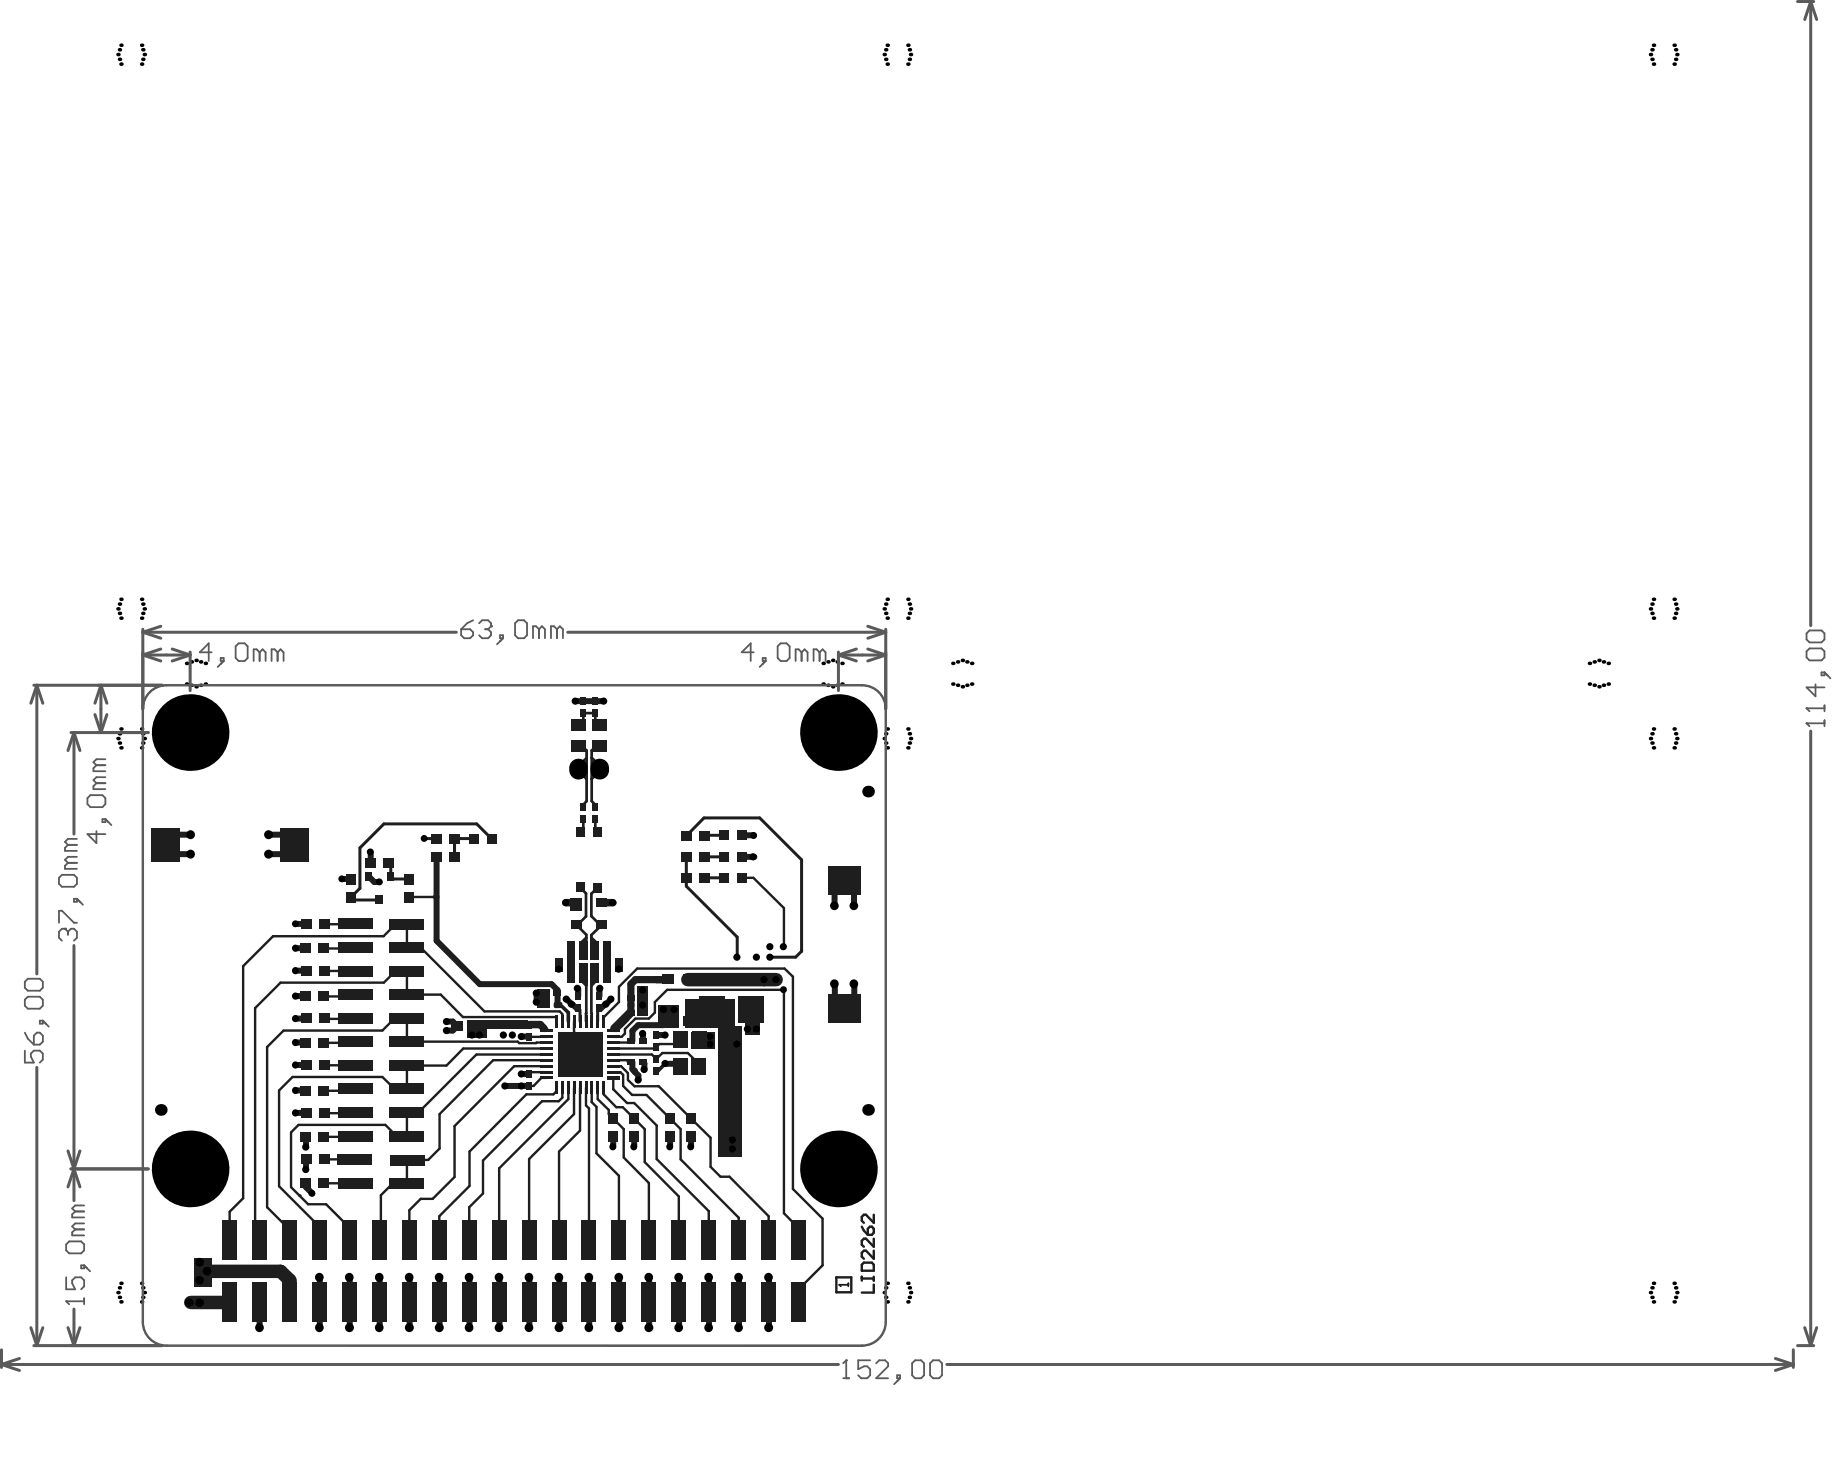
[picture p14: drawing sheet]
<svg xmlns="http://www.w3.org/2000/svg" width="259mm" height="206mm" viewBox="0 0 259 206" stroke-linecap="round" stroke-linejoin="round" font-family="sans-serif">
<path d="M36 174.4l.6 .6M42.3 168.7l1.2 1.2" fill="none" stroke="#1e1e1e" stroke-width=".34"/>
<circle cx="42.3" cy="168.7" r=".17" fill="#1e1e1e"/>
<g fill="none" stroke="#1e1e1e" stroke-width=".34">
<path d="M50.1 130.3v.1M55.8 137h1.6M55.9 130.3h1.5M55.7 143.6h1.7M74.9 151.2l-.2 .3M74.9 144.3l-.2 .2M76.4 152h.8M77 145l.4 .3M77.2 147.1h-1.5h-.1M78.5 153.9l-.4 .5M79.5 151.1l-.1 .1 .1 .1M79.5 146.2l-.1 .1 .1 .1"/>
<path d="M81 144.1v1.5l.8 .8M82.7 155.9l.4 .5M83.5 155.5l.7 .6M53.7 174.8l-.2 .2M55.4 166.9h2M59.4 169.1h1.7M68.2 168.4l-2 1.9"/>
</g>
<path d="M52.8 124.4h.8M81.5 139.4l.1 .1M84.7 139.4l-.1 .1M63 144.1h.9l.6 .6-.6 .7h-.9M73.6 153.2h1.1M73.6 151.5h1.1M73.6 146.2h1.1M76.7 141.2l.3 .4M79.9 140.9l.7 .7" fill="none" stroke="#1e1e1e" stroke-width=".85"/>
<path d="M59.9 118.3h1.7M55.5 124h2.3M80.7 141.9l.6 .6M80.7 141.6h.3l.6 .6M85.2 141.6l-.9 .9" fill="none" stroke="#1e1e1e" stroke-width=".42"/>
<path d="M79.9 127.3h1.5M76.2 144.5l.6 .6" fill="none" stroke="#1e1e1e" stroke-width="1.1"/>
<g fill="none" stroke="#1e1e1e" stroke-width=".38">
<path d="M81.6 108v.7M82 113.6v.1M83.5 106.9l1.1 1.1v.8M84 105.4l-.5 .5M84.2 115.4l-.2 .1M82.7 131.9v.4M82.7 138.2v.8M84 137.3v.9l-.5 .5M84.2 138.1v.2l-.7 .7v-.8M84.3 125.3l-.8 .8M84.8 130.6l-1.3 1.3v.4l.7 .7M82.7 142.9v.1"/>
<path d="M83.5 142.9v.1"/>
</g>
<circle cx="84" cy="102.3" r=".19" fill="#1e1e1e"/>
<path d="M84 100.6v1l.6 .7" fill="none" stroke="#1e1e1e" stroke-width=".38"/>
<path d="M86.5 145l-.4 .3M86.5 157.8l1.5 1.5M86.5 151.2h1.1l.3 .4v1.6M86.5 150.4h1.1l1 1v.9M86.5 147.1h2.3M86.5 149.6h2.1M87 156.2h.9M88.2 145.2v.6l-.5 .5h-1.2M88.6 143.9l-1.5 1.5h-.6M89.2 154.5h2M89.5 157.8l1.5 1.5" fill="none" stroke="#1e1e1e" stroke-width=".34"/>
<circle cx="89.5" cy="151" r=".42" fill="#1e1e1e"/>
<path d="M89.5 151l.6 .7v.6M90.7 141.8v1M94.1 144.1l-.5 .5" fill="none" stroke="#1e1e1e" stroke-width=".85"/>
<path d="M89.3 142.5v.7M89.7 143.7h1.9M93.5 148.5l-.9 .9M95.4 147.3h-2.4l-.4 .4M96 146.3h.1M100.3 164.6l1.4 1.4" fill="none" stroke="#1e1e1e" stroke-width=".34"/>
<path d="M92.6 151.1h.2" fill="none" stroke="#1e1e1e" stroke-width=".51"/>
<path d="M102.2 117.8l-2.8 .1M99.4 123.8h2.7M99.4 120.9h2.7" fill="none" stroke="#1e1e1e" stroke-width=".42"/>
<circle cx="106.3" cy="120.9" r=".42" fill="#1e1e1e"/>
<path d="M106.4 117.8v.1M43.2 160.4v1.4M43.2 163.5v1.5M43.2 166.9v.6l.9 .9M36.7 181.6v2.1M49.4 180.2v3.5" fill="none" stroke="#1e1e1e" stroke-width=".85"/>
<path d="M110.5 139.5l.1 .1M41.1 159.7v7.8M41.3 151.9l-1.9 1.9M32.4 176v1.3M34.3 169l-1.9 1.9M40.9 173.5v1.5M49.3 173.2v1.8" fill="none" stroke="#1e1e1e" stroke-width=".34"/>
<path d="M49.6 126.5v.1M113.1 134v.2" fill="none" stroke="#1e1e1e" stroke-width=".42"/>
<circle cx="49.6" cy="126.5" r=".21" fill="#1e1e1e"/>
<path d="M50.8 119.6v5.7l-1.3 1.3 .5 .4M64.1 118.3v2.1M96.8 120.9v4.1M104 132.2v2.8M113.1 121.3v12.9M81.8 142.5v1.6M84.3 142.5v1.6" fill="none" stroke="#1e1e1e" stroke-width=".42"/>
<g fill="none" stroke="#1e1e1e" stroke-width=".85">
<path d="M37.9 117.7h3.6M37.9 120.5h3.6M48.3 124h1.3M52.3 120.2v1.5M81.6 139.5v1M84.6 139.5v1M90.7 139.7v1M117.8 124.2v3.6M117.8 138.8v3.5M120.5 124.2v3.6M120.6 138.8v3.5M90.7 145.8v1.1"/>
<path d="M90.7 149.8l.2 .2v.9M93.7 142.4v1.1M95.2 142.4v1.1M86.5 160.3v1.5M89.5 160.3v1.5M94.6 160.3v1.5M97.5 160.3v1.5M36.6 183.7v3.6M49.4 183.7v3.6M53.6 180.2v7.1M57.8 180.2v7.1M66.3 180.2v7.1"/>
<path d="M70.5 180.2v7.1M74.7 180.2v7.1M83.2 180.2v7.1M87.4 180.2v7.1M91.6 180.2v7.1M100.1 180.2v7.1M104.3 180.2v7.1M108.5 180.2v7.1"/>
</g>
<g fill="none" stroke="#1e1e1e" stroke-width=".34">
<path d="M34.3 136.3v32.7M57.4 130.3v3.4M57.4 137v3.3M61.6 126.1l-.4 .4 .4 .5M87.3 139.2v2.2M110.6 128.1v5.4M110.6 139.6v31.5M110.7 136.6l1.2 1.2v29.9M36 142.2v32.2M37.7 147.7v22.6M39.4 153.8v13.5M42.1 158.7l-1 1"/>
<path d="M57.4 143.6l.1 3.3M57.4 150.3v3.3h-1.7M57.4 156.9v3.4h-1.4M64.1 158.8v7.2M73.1 146.9l.2 .2M78.5 143.5v.6M78.5 153.4v.5M79.4 143v1.1M79.4 153.4v1.4M80.2 153.4v1.6M81 153.4v3.8M81.8 153.4v6.1"/>
<path d="M82.7 153.4v2.5M83.1 156.4v18.6M83.5 153.4v2.1M84.2 156.1v6.6M84.3 153.4v1.6M85.2 143.5v.6M85.2 153.4v1M85.9 156.6v.6l.6 .6M86.5 152v1.7l2 1.9M88 159.3v4M88.6 143.3v.6M91 159.3v4.6"/>
<path d="M92.7 158.8v4.7M96 146.3v.4M96 159.3v4.2M97.1 148.5l1.5 1.6v.3M32.4 170.9v4.1M41.1 167.5l1.2 1.2M43.5 169.9h2.5M53.7 168.6v6.2M57.4 163.6v3.3M57.8 170.7v4.3M66.2 170.3v4.7M66.3 162.4v4.9"/>
<path d="M68.2 163.7v4.7M70.4 164.8v10.2M74.7 163.5v11.5M87.3 165.9v9.1M91.6 166.9v8.1M100 170.8v4.2M100.3 160.5v4.1M104.2 171.8v3.2M108.5 171.6v3.4M118 180.2v2.1M120.1 180.2v2.1"/>
</g>
<path d="M80.2 142.8v1.3M93.9 150l-1.1 1.1" fill="none" stroke="#1e1e1e" stroke-width=".51"/>
<path d="M82.8 105.9v7.1M83.5 105.9v7.1l.7 .7M84 115.5v2.2M84.6 108.8l-1.1 1.1M82.7 126v3.3M82.7 132.3v.9M82.7 138.6v4.3M83.5 126.1v3.1l1.3 1.4M83.5 132.3v1M83.5 138.7v4.2M82.7 143v1.1M83.5 143v1.1" fill="none" stroke="#1e1e1e" stroke-width=".38"/>
<circle cx="62" cy="175" r=".17" fill="#1e1e1e"/>
<g fill="none" stroke="#1e1e1e" stroke-width=".34">
<path d="M45.7 137h4.4M45.7 133.8h4.4M45.7 130.4h4.4M55.8 137l-1.6 1.6h-14.6l-3.6 3.6M55.9 130.3l-1.8 1.8h-15.6l-4.2 4.2M57.4 133.7h2l9 9h10.6l.4 .3M57.8 126.5h3.8M104.7 123.8h1.6l4.3 4.3M110.6 139.6h-16.5l-1.7 1.8v1.4l-.8 .9M110.7 136.6h-20.8l-2.6 2.6M41.3 151.9h12.7l1.7 1.7M42.1 158.7h12.3l1.6 1.6"/>
<path d="M45.7 153.9h4.4M45.7 147.1h4.4M45.7 143.7h4.4M45.7 140.6h4.4M45.7 157h4.4M45.7 150.3h4.4M55.7 143.6l-1.7 1.8h-14l-2.3 2.3M57.4 140.3h4.8l3.1 3.2h13.2M57.5 146.9h15.6M73.3 147.1h2.3M74.7 146.3h2.5M74.9 151.2h2.3"/>
<path d="M76.4 152l-1.1 1.2h-.6M77.2 149.6h-7.6l-7.6 7.6v4.8l-1.6 1.6h-3M77.2 148.8h-10l-8.2 8.1h-1.6M77.2 147.9h-11.8l-2.4 2.4h-5.6M77.2 150.4h-4.6l-8.5 8.4M78.1 154.4h-3.8l-8 8M79.4 154.8l-.6 .5h-2.3l-8.3 8.4M80.2 155l-9.8 9.8M81 157.2l-6.3 6.3M81.8 159.5l-2.9 2.9v12.6M84.3 155l1.6 1.6M85.2 154.4l1.8 1.8"/>
<path d="M86.5 148.8h5.5l.6 .6M86.5 147.9h5.9M87.3 141.4l-2.1 2.1M87.9 156.2l1.6 1.6M87.9 153.2l1.3 1.3M88.5 155.6h1l3.2 3.2M88.6 152.3l.9 .9h3.5l7.3 7.3M88.8 149.6l.2 .2M89 146.9l-.2 .2M89 142.8l-.4 .5M89.3 143.2l-1.5 1.5M89.7 143.7l-1.5 1.5"/>
<path d="M91.2 154.5l4.8 4.8M93.5 148.5h3.6M96 146.7l-.6 .6M37.7 170.3l3.2 3.2M39.4 167.3l5.7 5.7v2M45.7 166.9h4.4M45.7 163.5h4.4M45.7 160.4h4.4M46 169.9l3.3 3.3M55.4 166.9l-1.7 1.7M59.4 169.1l-1.6 1.6M64.1 166l-3 3.1"/>
<path d="M66.3 167.3l-4.3 4.3v3.4M84.2 162.7l3.1 3.2M88 163.3l3.6 3.6M91 163.9l4.8 4.9v6.2M92.7 163.5l7.3 7.3M96 163.5l8.2 8.3M101.7 166h1.2l5.6 5.6M110.6 171.1l2.1 2.2v1.7M111.9 167.7l4.2 4.2v6.6l-3.4 3.4v1.8M118 182.3h2.1M118 180.2h2.1"/>
</g>
<path d="M64.1 118.3h2.8M69.4 118.3l-2.1-2.1h-13.1l-3.4 3.4M96.9 117.9l2.4-2.5h7.9l5.9 5.9M50 127h3.5M54.8 121.7l.3 .3v1.6l.4 .4M96.8 125l7.2 7.2M113.1 134.2l-.8 .8h-3.6M85.2 141.6h.2M85.5 141.9l-.7 .6" fill="none" stroke="#1e1e1e" stroke-width=".42"/>
<g fill="none" stroke="#1e1e1e" stroke-width=".85">
<path d="M81.2 98.9h4M23.4 117.7h3.5M104.7 117.8h1.7M23.4 120.5h3.5M41.7 136.9h1.5M41.7 133.8h1.5M41.7 130.3h1.5M52 123.6l.8 .8M61.6 120.9v11.8l6.1 6.1h10.1l.9 .9v2.1M104.7 120.9h1.6M41.7 157h1.5M41.7 153.8h1.5"/>
<path d="M41.7 150.2h1.5M41.7 147.1h1.5M41.7 143.7h1.5M41.7 140.5h1.5M71.3 153.2h2.3M76.6 140.1h-.9v1.3h.9M86.2 140.9l-.6 .7M89 142.6v.2M89.2 149.8v1l.3 .2M92.6 146h1.1M93.6 144.6h-3.6l-.8 .8v1.5M93.8 150.1h1.8"/>
<path d="M45.1 183.7v2.2M45.1 180.2v7.1M62 180.2v7.1M78.9 180.2v7.1M95.8 180.2v7.1"/>
</g>
<path d="M85 127.3h1.5M74.7 144.5h1.5M103 147.3h1" fill="none" stroke="#1e1e1e" stroke-width="1.1"/>
<path d="M78.7 141.4l1.5 1.4M88.6 149.7l.3 .3" fill="none" stroke="#1e1e1e" stroke-width=".51"/>
<path d="M94.5 138.2h-4.8l-.7 .6v3.8l-2.4 2.4" fill="none" stroke="#1e1e1e" stroke-width="1"/>
<path d="M81.6 108.7l1.2 1.2M82 115.3l.3 .3v2.1M82.3 105.4l.5 .5M82.8 106.9l-1.2 1.1M82.8 113l-.7 .7M84 100.6h-1.7v1l-.6 .7M81.9 125.3l.8 .7M82.1 137.6v.4l.6 .6-.4-.4M82.1 138.2v.2l.6 .6M82.7 129.3l-1.3 1.2 1.3 1.4M82.7 132.3l-.6 .5" fill="none" stroke="#1e1e1e" stroke-width=".38"/>
<path d="M97.1 138.2h12.4M28.4 179.3h11.2l1.3 1.3v3.8M26.9 183.7h5.5" fill="none" stroke="#1e1e1e" stroke-width="1.9"/>
<g fill="#1e1e1e">
<path d="M75.7 139.6h1.8v2.6h-1.8z" fill-rule="evenodd"/>
<path d="M80 132.7h1.1v5.9h-1.1z" fill-rule="evenodd"/>
<path d="M83.3 136h1.2v2.7h-1.2z" fill-rule="evenodd"/>
<path d="M83.3 132.7h1.2v2.7h-1.2z" fill-rule="evenodd"/>
<path d="M86.8 135.2h1.1v1.9h-1.1z" fill-rule="evenodd"/>
<path d="M89.9 139h1.5v4.3h-1.5z" fill-rule="evenodd"/>
<path d="M66.4 143.9h8.1v1.3h-8.1z" fill-rule="evenodd"/>
<path d="M66 143.9h2.7v2.5h-2.7z" fill-rule="evenodd"/>
<path d="M27.4 177.4h2.5v4.1h-2.5z" fill-rule="evenodd"/>
<path d="M81.7 136h1.2v2.7h-1.2z" fill-rule="evenodd"/>
<path d="M81.7 132.7h1.2v2.7h-1.2z" fill-rule="evenodd"/>
<path d="M85.1 132.7h1.1v5.9h-1.1z" fill-rule="evenodd"/>
<path d="M78.3 135.2h1.1v1.9h-1.1z" fill-rule="evenodd"/>
<path d="M97.5 145.5h3.4v2.4h-3.4z" fill-rule="evenodd"/>
<path d="M92.8 141.8h3v3.2h-3z" fill-rule="evenodd"/>
<path d="M96.6 140.9h7v4.1h-7z" fill-rule="evenodd"/>
<path d="M105.1 141.6h2.1v4.4h-2.1z" fill-rule="evenodd"/>
<path d="M101.3 144.7h3.4v18.4h-3.4z" fill-rule="evenodd"/>
</g>
<path d="M118.4 181.2h.1M118.4 181.2h1.3M118.4 181.2l.3 .3M119.7 181v.5" fill="none" stroke="#1e1e1e" stroke-width=".25"/>
<path d="M121.6 178.4l.3-.3h1.1l.3 .3v.9h-1.7zM121.6 173l.3 .6 .6 .6M122.5 173.3l.2-.3h.3l.3 .3v.6l-.3 .3h-.5zM123.3 171.4v1.1l-1.1-1.1h-.3l-.3 .2v.6l.3 .3M123.3 174.7v1.2l-1.1-1.2h-.3l-.3 .3v.6l.3 .3M123.3 176.4v1.2l-1.1-1.2h-.3l-.3 .3v.6l.3 .3M121.6 180.1v.5M121.6 180.4h1.7M123.3 181.2v1.1h-1.7M123.3 180.1v.5" fill="none" stroke="#1e1e1e" stroke-width=".34"/>
<g fill="#000">
<circle cx="16.6" cy="7.7" r=".25"/>
<circle cx="16.9" cy="8.4" r=".25"/>
<circle cx="16.9" cy="7" r=".25"/>
<circle cx="17.1" cy="9" r=".25"/>
<circle cx="17.1" cy="6.4" r=".25"/>
<circle cx="20" cy="6.4" r=".25"/>
<circle cx="20" cy="9" r=".25"/>
<circle cx="20.2" cy="8.4" r=".25"/>
<circle cx="20.2" cy="7" r=".25"/>
<circle cx="20.4" cy="7.7" r=".25"/>
<circle cx="124.8" cy="7.7" r=".25"/>
<circle cx="125" cy="8.4" r=".25"/>
<circle cx="125" cy="7" r=".25"/>
<circle cx="125.2" cy="6.4" r=".25"/>
<circle cx="125.2" cy="9" r=".25"/>
<circle cx="128.1" cy="9" r=".25"/>
<circle cx="128.1" cy="6.4" r=".25"/>
<circle cx="128.3" cy="7" r=".25"/>
<circle cx="128.3" cy="8.4" r=".25"/>
<circle cx="128.5" cy="7.7" r=".25"/>
<circle cx="232.9" cy="7.7" r=".25"/>
<circle cx="233.1" cy="8.4" r=".25"/>
<circle cx="233.1" cy="7" r=".25"/>
<circle cx="233.3" cy="9" r=".25"/>
<circle cx="233.3" cy="6.4" r=".25"/>
<circle cx="236.2" cy="9" r=".25"/>
<circle cx="236.2" cy="6.4" r=".25"/>
<circle cx="236.5" cy="7" r=".25"/>
<circle cx="236.5" cy="8.4" r=".25"/>
<circle cx="236.6" cy="7.7" r=".25"/>
<circle cx="16.6" cy="85.9" r=".25"/>
<circle cx="16.9" cy="85.2" r=".25"/>
<circle cx="16.9" cy="86.5" r=".25"/>
<circle cx="17.1" cy="84.5" r=".25"/>
<circle cx="17.1" cy="87.2" r=".25"/>
<circle cx="20" cy="87.2" r=".25"/>
<circle cx="20" cy="84.5" r=".25"/>
<circle cx="20.2" cy="85.2" r=".25"/>
<circle cx="20.2" cy="86.5" r=".25"/>
<circle cx="20.4" cy="85.9" r=".25"/>
<circle cx="26.3" cy="93.6" r=".25"/>
<circle cx="26.3" cy="96.5" r=".25"/>
<circle cx="27" cy="93.4" r=".25"/>
<circle cx="27" cy="96.7" r=".25"/>
<circle cx="27.7" cy="93.2" r=".25"/>
<circle cx="27.7" cy="96.9" r=".25"/>
<circle cx="28.3" cy="93.4" r=".25"/>
<circle cx="28.3" cy="96.7" r=".25"/>
<circle cx="29" cy="96.5" r=".25"/>
<circle cx="29" cy="93.6" r=".25"/>
<circle cx="81.2" cy="98.9" r=".51"/>
<circle cx="85.2" cy="98.9" r=".51"/>
<circle cx="116.2" cy="96.5" r=".25"/>
<circle cx="116.2" cy="93.6" r=".25"/>
<circle cx="116.8" cy="93.4" r=".25"/>
<circle cx="116.8" cy="96.7" r=".25"/>
<circle cx="117.5" cy="96.9" r=".25"/>
<circle cx="117.5" cy="93.2" r=".25"/>
<circle cx="118.1" cy="93.4" r=".25"/>
<circle cx="118.1" cy="96.7" r=".25"/>
<circle cx="118.8" cy="93.6" r=".25"/>
<circle cx="118.8" cy="96.5" r=".25"/>
<circle cx="124.8" cy="85.9" r=".25"/>
<circle cx="125" cy="86.5" r=".25"/>
<circle cx="125" cy="85.2" r=".25"/>
<circle cx="125.2" cy="87.2" r=".25"/>
<circle cx="125.2" cy="84.5" r=".25"/>
<circle cx="128.1" cy="87.2" r=".25"/>
<circle cx="128.1" cy="84.5" r=".25"/>
<circle cx="128.3" cy="86.5" r=".25"/>
<circle cx="128.3" cy="85.2" r=".25"/>
<circle cx="128.5" cy="85.9" r=".25"/>
<circle cx="134.5" cy="93.6" r=".25"/>
<circle cx="134.5" cy="96.5" r=".25"/>
<circle cx="135.1" cy="96.7" r=".25"/>
<circle cx="135.1" cy="93.4" r=".25"/>
<circle cx="135.8" cy="93.2" r=".25"/>
<circle cx="135.8" cy="96.9" r=".25"/>
<circle cx="136.4" cy="96.7" r=".25"/>
<circle cx="136.4" cy="93.4" r=".25"/>
<circle cx="137.1" cy="93.6" r=".25"/>
<circle cx="137.1" cy="96.5" r=".25"/>
<circle cx="224.3" cy="96.5" r=".25"/>
<circle cx="224.3" cy="93.6" r=".25"/>
<circle cx="225" cy="96.7" r=".25"/>
<circle cx="225" cy="93.4" r=".25"/>
<circle cx="225.6" cy="96.9" r=".25"/>
<circle cx="225.6" cy="93.2" r=".25"/>
<circle cx="226.3" cy="93.4" r=".25"/>
<circle cx="226.3" cy="96.7" r=".25"/>
<circle cx="226.9" cy="96.5" r=".25"/>
<circle cx="226.9" cy="93.6" r=".25"/>
<circle cx="232.9" cy="85.9" r=".25"/>
<circle cx="233.1" cy="85.2" r=".25"/>
<circle cx="233.1" cy="86.5" r=".25"/>
<circle cx="233.3" cy="87.2" r=".25"/>
<circle cx="233.3" cy="84.5" r=".25"/>
<circle cx="236.2" cy="87.2" r=".25"/>
<circle cx="236.2" cy="84.5" r=".25"/>
<circle cx="236.5" cy="85.2" r=".25"/>
<circle cx="236.5" cy="86.5" r=".25"/>
<circle cx="236.6" cy="85.9" r=".25"/>
<circle cx="16.6" cy="104.2" r=".25"/>
<circle cx="16.9" cy="104.8" r=".25"/>
<circle cx="16.9" cy="103.5" r=".25"/>
<circle cx="17.1" cy="105.5" r=".25"/>
<circle cx="17.1" cy="102.8" r=".25"/>
<circle cx="20" cy="105.5" r=".25"/>
<circle cx="20" cy="102.8" r=".25"/>
<circle cx="20.2" cy="104.8" r=".25"/>
<circle cx="20.2" cy="103.5" r=".25"/>
<circle cx="20.4" cy="104.2" r=".25"/>
<circle cx="26.8" cy="103.3" r="5.4"/>
<circle cx="26.9" cy="117.8" r=".62"/>
<circle cx="37.9" cy="117.7" r=".63"/>
<circle cx="59.9" cy="118.3" r=".49"/>
<circle cx="106.3" cy="117.9" r=".49"/>
<circle cx="118.3" cy="103.3" r="5.4"/>
<circle cx="122.5" cy="111.7" r=".82"/>
<circle cx="124.8" cy="104.2" r=".25"/>
<circle cx="125" cy="104.8" r=".25"/>
<circle cx="125" cy="103.5" r=".25"/>
<circle cx="125.2" cy="105.5" r=".25"/>
<circle cx="125.2" cy="102.8" r=".25"/>
<circle cx="128.1" cy="105.5" r=".25"/>
<circle cx="128.1" cy="102.8" r=".25"/>
<circle cx="128.3" cy="104.8" r=".25"/>
<circle cx="128.3" cy="103.5" r=".25"/>
<circle cx="128.5" cy="104.2" r=".25"/>
<circle cx="232.9" cy="104.2" r=".25"/>
<circle cx="233.1" cy="103.5" r=".25"/>
<circle cx="233.1" cy="104.8" r=".25"/>
<circle cx="233.3" cy="102.8" r=".25"/>
<circle cx="233.3" cy="105.5" r=".25"/>
<circle cx="236.2" cy="105.5" r=".25"/>
<circle cx="236.2" cy="102.8" r=".25"/>
<circle cx="236.5" cy="103.5" r=".25"/>
<circle cx="236.5" cy="104.8" r=".25"/>
<circle cx="236.6" cy="104.2" r=".25"/>
<circle cx="26.9" cy="120.5" r=".62"/>
<circle cx="37.9" cy="120.5" r=".63"/>
<circle cx="41.7" cy="133.8" r=".5"/>
<circle cx="41.7" cy="136.9" r=".5"/>
<circle cx="41.7" cy="130.3" r=".49"/>
<circle cx="48.2" cy="124" r=".49"/>
<circle cx="52.2" cy="120.2" r=".49"/>
<circle cx="53.5" cy="124.4" r=".49"/>
<circle cx="78.8" cy="136.7" r=".51"/>
<circle cx="79.8" cy="127.3" r=".51"/>
<circle cx="81.5" cy="139.4" r=".51"/>
<circle cx="84.6" cy="139.4" r=".51"/>
<circle cx="86.5" cy="127.3" r=".51"/>
<circle cx="87.3" cy="136.7" r=".51"/>
<circle cx="90.7" cy="139.7" r=".51"/>
<circle cx="104" cy="135" r=".51"/>
<circle cx="106.3" cy="120.9" r=".51"/>
<circle cx="106.7" cy="135" r=".51"/>
<circle cx="107.8" cy="138.2" r=".51"/>
<circle cx="108.6" cy="133.5" r=".51"/>
<circle cx="108.6" cy="135" r=".51"/>
<circle cx="109.5" cy="138.2" r=".51"/>
<circle cx="110.5" cy="133.5" r=".51"/>
<circle cx="110.6" cy="139.6" r=".49"/>
<circle cx="117.7" cy="138.8" r=".62"/>
<circle cx="117.7" cy="127.8" r=".61"/>
<circle cx="120.5" cy="138.8" r=".62"/>
<circle cx="120.5" cy="127.8" r=".61"/>
<circle cx="22.7" cy="156.6" r=".82"/>
<circle cx="41.7" cy="147.1" r=".5"/>
<circle cx="41.7" cy="140.5" r=".5"/>
<circle cx="41.7" cy="157" r=".5"/>
<circle cx="41.7" cy="143.7" r=".5"/>
<circle cx="41.7" cy="150.2" r=".5"/>
<circle cx="41.7" cy="153.8" r=".5"/>
<circle cx="63" cy="144.1" r=".51"/>
<circle cx="63" cy="145.4" r=".51"/>
<circle cx="66.6" cy="146" r=".51"/>
<circle cx="67.6" cy="146" r=".51"/>
<circle cx="71" cy="146" r=".51"/>
<circle cx="71.2" cy="153.2" r=".51"/>
<circle cx="72.3" cy="146" r=".51"/>
<circle cx="73.6" cy="153.2" r=".51"/>
<circle cx="73.6" cy="151.5" r=".51"/>
<circle cx="73.6" cy="146.2" r=".51"/>
<circle cx="75.7" cy="140.1" r=".51"/>
<circle cx="75.7" cy="141.4" r=".51"/>
<circle cx="79.5" cy="146.4" r=".51"/>
<circle cx="79.5" cy="151.1" r=".51"/>
<circle cx="79.5" cy="148.8" r=".51"/>
<circle cx="79.9" cy="140.9" r=".51"/>
<circle cx="80.6" cy="141.7" r=".51"/>
<circle cx="81.8" cy="146.4" r=".51"/>
<circle cx="81.8" cy="151.1" r=".51"/>
<circle cx="81.8" cy="148.8" r=".51"/>
<circle cx="84.1" cy="146.4" r=".51"/>
<circle cx="84.1" cy="151.1" r=".51"/>
<circle cx="84.1" cy="148.8" r=".51"/>
<circle cx="85.5" cy="141.7" r=".51"/>
<circle cx="86.2" cy="140.9" r=".51"/>
<circle cx="90" cy="152.3" r=".51"/>
<circle cx="90.7" cy="141.8" r=".51"/>
<circle cx="90.7" cy="145.8" r=".51"/>
<circle cx="90.9" cy="150.9" r=".51"/>
<circle cx="93.6" cy="142.4" r=".51"/>
<circle cx="93.8" cy="150" r=".51"/>
<circle cx="93.8" cy="146" r=".51"/>
<circle cx="95.1" cy="142.4" r=".51"/>
<circle cx="100.2" cy="147.3" r=".51"/>
<circle cx="100.2" cy="146.2" r=".51"/>
<circle cx="104" cy="147.3" r=".51"/>
<circle cx="105.5" cy="145.2" r=".51"/>
<circle cx="106.7" cy="145.2" r=".51"/>
<circle cx="122.5" cy="156.6" r=".82"/>
<circle cx="26.8" cy="164.9" r="5.4"/>
<circle cx="28.2" cy="178.1" r=".61"/>
<circle cx="29.2" cy="179.3" r=".61"/>
<circle cx="43.1" cy="161.8" r=".51"/>
<circle cx="43.1" cy="165" r=".51"/>
<circle cx="44" cy="168.3" r=".49"/>
<circle cx="86.5" cy="161.8" r=".5"/>
<circle cx="89.4" cy="161.8" r=".5"/>
<circle cx="94.5" cy="161.8" r=".5"/>
<circle cx="97.4" cy="161.8" r=".5"/>
<circle cx="103.4" cy="162.1" r=".51"/>
<circle cx="103.4" cy="160.8" r=".51"/>
<circle cx="118.3" cy="164.9" r="5.4"/>
<circle cx="16.6" cy="182.3" r=".25"/>
<circle cx="16.9" cy="181.7" r=".25"/>
<circle cx="16.9" cy="183" r=".25"/>
<circle cx="17.1" cy="181" r=".25"/>
<circle cx="17.1" cy="183.6" r=".25"/>
<circle cx="20" cy="181" r=".25"/>
<circle cx="20" cy="183.6" r=".25"/>
<circle cx="20.2" cy="181.7" r=".25"/>
<circle cx="20.2" cy="183" r=".25"/>
<circle cx="20.4" cy="182.3" r=".25"/>
<circle cx="26.7" cy="183.8" r=".61"/>
<circle cx="28.2" cy="183.8" r=".61"/>
<circle cx="28.2" cy="180.6" r=".61"/>
<circle cx="36.6" cy="187.3" r=".62"/>
<circle cx="45.1" cy="180.2" r=".62"/>
<circle cx="45.1" cy="187.3" r=".62"/>
<circle cx="49.3" cy="180.2" r=".62"/>
<circle cx="49.3" cy="187.3" r=".63"/>
<circle cx="53.5" cy="180.2" r=".62"/>
<circle cx="53.5" cy="187.3" r=".62"/>
<circle cx="57.7" cy="180.2" r=".62"/>
<circle cx="57.8" cy="187.3" r=".63"/>
<circle cx="62" cy="180.2" r=".62"/>
<circle cx="62" cy="187.3" r=".63"/>
<circle cx="66.2" cy="180.2" r=".62"/>
<circle cx="66.2" cy="187.3" r=".62"/>
<circle cx="70.4" cy="180.2" r=".62"/>
<circle cx="70.4" cy="187.3" r=".62"/>
<circle cx="74.6" cy="180.2" r=".62"/>
<circle cx="74.6" cy="187.3" r=".62"/>
<circle cx="78.9" cy="180.2" r=".62"/>
<circle cx="78.9" cy="187.3" r=".63"/>
<circle cx="83.1" cy="180.2" r=".62"/>
<circle cx="83.1" cy="187.3" r=".62"/>
<circle cx="87.3" cy="180.2" r=".62"/>
<circle cx="87.3" cy="187.3" r=".63"/>
<circle cx="91.5" cy="180.2" r=".62"/>
<circle cx="91.6" cy="187.3" r=".63"/>
<circle cx="95.8" cy="180.2" r=".62"/>
<circle cx="95.8" cy="187.3" r=".62"/>
<circle cx="100" cy="180.2" r=".62"/>
<circle cx="100" cy="187.3" r=".62"/>
<circle cx="104.2" cy="180.2" r=".62"/>
<circle cx="104.2" cy="187.3" r=".62"/>
<circle cx="108.4" cy="180.2" r=".62"/>
<circle cx="108.5" cy="187.3" r=".63"/>
<circle cx="124.8" cy="182.3" r=".25"/>
<circle cx="125" cy="181.7" r=".25"/>
<circle cx="125" cy="183" r=".25"/>
<circle cx="125.2" cy="181" r=".25"/>
<circle cx="125.2" cy="183.6" r=".25"/>
<circle cx="128.1" cy="181" r=".25"/>
<circle cx="128.1" cy="183.6" r=".25"/>
<circle cx="128.3" cy="181.7" r=".25"/>
<circle cx="128.3" cy="183" r=".25"/>
<circle cx="128.5" cy="182.3" r=".25"/>
<circle cx="232.9" cy="182.3" r=".25"/>
<circle cx="233.1" cy="181.7" r=".25"/>
<circle cx="233.1" cy="183" r=".25"/>
<circle cx="233.3" cy="183.6" r=".25"/>
<circle cx="233.3" cy="181" r=".25"/>
<circle cx="236.2" cy="183.6" r=".25"/>
<circle cx="236.2" cy="181" r=".25"/>
<circle cx="236.5" cy="181.7" r=".25"/>
<circle cx="236.5" cy="183" r=".25"/>
<circle cx="236.6" cy="182.3" r=".25"/>
</g>
<path d="M81.6 108.3v.4M84.6 108.3v.4" fill="none" stroke="#000" stroke-width="2.6"/>
<g fill="#1e1e1e">
<path d="M48.8 123.3h1.4v1.5h-1.4z" fill-rule="evenodd"/>
<path d="M57 123.3h1.4v1.5h-1.4z" fill-rule="evenodd"/>
<path d="M63.3 120.2h1.5v1.4h-1.5z" fill-rule="evenodd"/>
<path d="M63.3 117.7h1.5v1.4h-1.5z" fill-rule="evenodd"/>
<path d="M66.6 144.1h1.7v1.4h-1.7z" fill-rule="evenodd"/>
<path d="M66.2 117.7h1.3v1.3h-1.3z" fill-rule="evenodd"/>
<path d="M74.2 150.9h.9v1.1h-.9z" fill-rule="evenodd"/>
<path d="M74.2 145.7h.9v1.1h-.9z" fill-rule="evenodd"/>
<path d="M74.2 144h.9v1.1h-.9z" fill-rule="evenodd"/>
<path d="M76.3 151.9h1.7v.3h-1.7z" fill-rule="evenodd"/>
<path d="M76.3 151.1h1.7v.3h-1.7z" fill-rule="evenodd"/>
<path d="M76.3 149.4h1.7v.3h-1.7z" fill-rule="evenodd"/>
<path d="M76.3 148.6h1.7v.3h-1.7z" fill-rule="evenodd"/>
<path d="M76.3 147.7h1.7v.4h-1.7z" fill-rule="evenodd"/>
<path d="M76.3 145.2h1.7v.4h-1.7z" fill-rule="evenodd"/>
<path d="M76.3 146.1h1.7v.3h-1.7z" fill-rule="evenodd"/>
<path d="M76.4 141.4h1.1v.8h-1.1z" fill-rule="evenodd"/>
<path d="M81.2 141.7h.8v1h-.8z" fill-rule="evenodd"/>
<path d="M80 137.8h1.1v.8h-1.1z" fill-rule="evenodd"/>
<path d="M80 135.2h1.1v.9h-1.1z" fill-rule="evenodd"/>
<path d="M80.5 126.7h1.6v1.8h-1.6z" fill-rule="evenodd"/>
<path d="M84.2 141.7h.8v1h-.8z" fill-rule="evenodd"/>
<path d="M83.5 137.8h1v.8h-1z" fill-rule="evenodd"/>
<path d="M83.5 134.3h.9v1h-.9z" fill-rule="evenodd"/>
<path d="M83.7 124.5h1.2v1.4h-1.2z" fill-rule="evenodd"/>
<path d="M83.7 116.7h1.2v1.3h-1.2z" fill-rule="evenodd"/>
<path d="M83.5 113.4h.9v1h-.9z" fill-rule="evenodd"/>
<path d="M83.5 115h.9v1.1h-.9z" fill-rule="evenodd"/>
<path d="M83.6 100h.8v1.1h-.8z" fill-rule="evenodd"/>
<path d="M83.6 98.4h.8v1h-.8z" fill-rule="evenodd"/>
<path d="M86.8 135.2h1v.9h-1z" fill-rule="evenodd"/>
<path d="M90.2 140.3h1.1v.8h-1.1z" fill-rule="evenodd"/>
<path d="M90.2 142.4h1.1v.9h-1.1z" fill-rule="evenodd"/>
<path d="M93.5 137.5h1.7v1.4h-1.7z" fill-rule="evenodd"/>
<path d="M96.4 137.5h1.7v1.4h-1.7z" fill-rule="evenodd"/>
<path d="M96.1 120.2h1.5v1.4h-1.5z" fill-rule="evenodd"/>
<path d="M96.2 117.2h1.4v1.4h-1.4z" fill-rule="evenodd"/>
<path d="M104 120.2h1.3v1.3h-1.3z" fill-rule="evenodd"/>
<path d="M104 117.2h1.4v1.3h-1.4z" fill-rule="evenodd"/>
<path d="M42.5 162.8h1.4v1.4h-1.4z" fill-rule="evenodd"/>
<path d="M42.4 159.7h1.5v1.4h-1.5z" fill-rule="evenodd"/>
<path d="M42.4 166.2h1.5v1.4h-1.5z" fill-rule="evenodd"/>
<path d="M42.5 156.3h1.4v1.4h-1.4z" fill-rule="evenodd"/>
<path d="M42.5 149.5h1.4v1.4h-1.4z" fill-rule="evenodd"/>
<path d="M42.4 153.1h1.5v1.4h-1.5z" fill-rule="evenodd"/>
<path d="M42.4 146.4h1.5v1.4h-1.5z" fill-rule="evenodd"/>
<path d="M42.5 143h1.4v1.4h-1.4z" fill-rule="evenodd"/>
<path d="M42.4 133.1h1.5v1.4h-1.5z" fill-rule="evenodd"/>
<path d="M42.5 136.2h1.4v1.4h-1.4z" fill-rule="evenodd"/>
<path d="M42.4 139.8h1.5v1.4h-1.5z" fill-rule="evenodd"/>
<path d="M42.5 129.7h1.4v1.4h-1.4z" fill-rule="evenodd"/>
<path d="M48.8 125.9h1.4v1.4h-1.4z" fill-rule="evenodd"/>
<path d="M53 126.4h1v1.1h-1z" fill-rule="evenodd"/>
<path d="M57 125.8h1.4v1.5h-1.4z" fill-rule="evenodd"/>
<path d="M74.2 152.6h.9v1.1h-.9z" fill-rule="evenodd"/>
<path d="M78.3 152.6h.4v1.7h-.4z" fill-rule="evenodd"/>
<path d="M76.3 150.2h1.7v.4h-1.7z" fill-rule="evenodd"/>
<path d="M76.3 146.9h1.7v.3h-1.7z" fill-rule="evenodd"/>
<path d="M78.3 143.2h.4v1.8h-.4z" fill-rule="evenodd"/>
<path d="M76.4 139.7h1.1v.8h-1.1z" fill-rule="evenodd"/>
<path d="M80 152.6h.4v1.7h-.4z" fill-rule="evenodd"/>
<path d="M79.2 152.6h.3v1.7h-.3z" fill-rule="evenodd"/>
<path d="M80.8 152.6h.4v1.7h-.4z" fill-rule="evenodd"/>
<path d="M81.7 152.6h.3v1.7h-.3z" fill-rule="evenodd"/>
<path d="M79.2 143.2h.3v1.8h-.3z" fill-rule="evenodd"/>
<path d="M80 143.2h.4v1.8h-.4z" fill-rule="evenodd"/>
<path d="M80.8 143.2h.4v1.8h-.4z" fill-rule="evenodd"/>
<path d="M81.7 143.2h.3v1.8h-.3z" fill-rule="evenodd"/>
<path d="M80.1 132.7h1v.8h-1z" fill-rule="evenodd"/>
<path d="M81.2 140h.8v1h-.8z" fill-rule="evenodd"/>
<path d="M80.5 129.9h1.6v1.1h-1.6z" fill-rule="evenodd"/>
<path d="M82.5 152.6h.4v1.7h-.4z" fill-rule="evenodd"/>
<path d="M83.3 152.6h.4v1.7h-.4z" fill-rule="evenodd"/>
<path d="M84.2 152.6h.3v1.7h-.3z" fill-rule="evenodd"/>
<path d="M85 152.6h.4v1.7h-.4z" fill-rule="evenodd"/>
<path d="M82.5 143.2h.4v1.8h-.4z" fill-rule="evenodd"/>
<path d="M83.3 143.2h.4v1.8h-.4z" fill-rule="evenodd"/>
<path d="M85 143.2h.4v1.8h-.4z" fill-rule="evenodd"/>
<path d="M84.2 143.2h.3v1.8h-.3z" fill-rule="evenodd"/>
<path d="M83.4 132.7h1.1v.8h-1.1z" fill-rule="evenodd"/>
<path d="M84.2 140h.8v1h-.8z" fill-rule="evenodd"/>
<path d="M83.5 136h.9v1h-.9z" fill-rule="evenodd"/>
<path d="M85.8 159.6h1.4v1.5h-1.4z" fill-rule="evenodd"/>
<path d="M85.8 157.1h1.4v1.5h-1.4z" fill-rule="evenodd"/>
<path d="M90.2 149.4h1.1v.8h-1.1z" fill-rule="evenodd"/>
<path d="M90.2 146.4h1.1v.9h-1.1z" fill-rule="evenodd"/>
<path d="M93.8 159.6h1.4v1.5h-1.4z" fill-rule="evenodd"/>
<path d="M93.8 157.1h1.4v1.5h-1.4z" fill-rule="evenodd"/>
<path d="M93.5 143.4h1.7v1.4h-1.7z" fill-rule="evenodd"/>
<path d="M96.8 159.6h1.4v1.5h-1.4z" fill-rule="evenodd"/>
<path d="M96.8 157.1h1.4v1.5h-1.4z" fill-rule="evenodd"/>
<path d="M96.4 143.4h1.7v1.4h-1.7z" fill-rule="evenodd"/>
<path d="M96.1 123.1h1.5v1.4h-1.5z" fill-rule="evenodd"/>
<path d="M104 123.2h1.3v1.3h-1.3z" fill-rule="evenodd"/>
<path d="M35.6 180.9h2.1v5.6h-2.1z" fill-rule="evenodd"/>
<path d="M35.6 172.2h2.1v5.6h-2.1z" fill-rule="evenodd"/>
<path d="M52.5 180.9h2.1v5.6h-2.1z" fill-rule="evenodd"/>
<path d="M52.5 172.2h2.1v5.6h-2.1z" fill-rule="evenodd"/>
<path d="M69.4 180.9h2.1v5.6h-2.1z" fill-rule="evenodd"/>
<path d="M69.4 172.2h2.1v5.6h-2.1z" fill-rule="evenodd"/>
<path d="M86.3 172.2h2.1v5.6h-2.1z" fill-rule="evenodd"/>
<path d="M86.3 180.9h2.1v5.6h-2.1z" fill-rule="evenodd"/>
<path d="M103.2 180.9h2.1v5.6h-2.1z" fill-rule="evenodd"/>
<path d="M103.2 172.2h2.1v5.6h-2.1z" fill-rule="evenodd"/>
<path d="M60.8 120.2h1.5v1.4h-1.5z" fill-rule="evenodd"/>
<path d="M51.5 121h1.5v1.4h-1.5z" fill-rule="evenodd"/>
<path d="M54 121h1.5v1.4h-1.5z" fill-rule="evenodd"/>
<path d="M60.8 117.7h1.5v1.4h-1.5z" fill-rule="evenodd"/>
<path d="M68.7 117.7h1.4v1.3h-1.4z" fill-rule="evenodd"/>
<path d="M85.6 151.8h1.8v.5h-1.8z" fill-rule="evenodd"/>
<path d="M85.7 151.1h1.7v.3h-1.7z" fill-rule="evenodd"/>
<path d="M85.6 149.4h1.8v.3h-1.8z" fill-rule="evenodd"/>
<path d="M85.7 148.6h1.7v.3h-1.7z" fill-rule="evenodd"/>
<path d="M85.6 147.7h1.8v.4h-1.8z" fill-rule="evenodd"/>
<path d="M85.6 145.2h1.8v.4h-1.8z" fill-rule="evenodd"/>
<path d="M85.7 146.1h1.7v.3h-1.7z" fill-rule="evenodd"/>
<path d="M88.5 140.3h1.1v.8h-1.1z" fill-rule="evenodd"/>
<path d="M78.1 141.6l.2-.2h.7l.2 .2v.4l-.2 .2h-.7l-.2-.2z" fill-rule="evenodd"/>
<path d="M88.5 142.4h1.1v.9h-1.1z" fill-rule="evenodd"/>
<path d="M81.7 137.8h1.1v.8h-1.1z" fill-rule="evenodd"/>
<path d="M85.1 137.8h1.1v.8h-1.1z" fill-rule="evenodd"/>
<path d="M85.1 135.2h1.1v.9h-1.1z" fill-rule="evenodd"/>
<path d="M78.3 135.2h1.1v.9h-1.1z" fill-rule="evenodd"/>
<path d="M81.8 134.3h.9v1h-.9z" fill-rule="evenodd"/>
<path d="M84.2 126.7h1.4v1.2h-1.4z" fill-rule="evenodd"/>
<path d="M81.3 124.5h1.2v1.3h-1.2z" fill-rule="evenodd"/>
<path d="M81.3 116.7h1.2v1.3h-1.2z" fill-rule="evenodd"/>
<path d="M81.8 113.4h.9v1h-.9z" fill-rule="evenodd"/>
<path d="M81.8 115h.9v1.1h-.9z" fill-rule="evenodd"/>
<path d="M83.6 104.4h2.1v1.7h-2.1z" fill-rule="evenodd"/>
<path d="M80.6 104.4h2.1v1.7h-2.1z" fill-rule="evenodd"/>
<path d="M81.9 100h.8v1.1h-.8z" fill-rule="evenodd"/>
<path d="M81.9 98.4h.8v1h-.8z" fill-rule="evenodd"/>
<path d="M92.2 150.6h.8v1h-.8z" fill-rule="evenodd"/>
<path d="M92.2 148.9h.8v1h-.8z" fill-rule="evenodd"/>
<path d="M92.2 147.1h.8v1.1h-.8z" fill-rule="evenodd"/>
<path d="M92.2 145.5h.8v1h-.8z" fill-rule="evenodd"/>
<path d="M101.5 120.2h1.3v1.3h-1.3z" fill-rule="evenodd"/>
<path d="M98.6 120.2h1.5v1.4h-1.5z" fill-rule="evenodd"/>
<path d="M101.5 117.2h1.4v1.3h-1.4z" fill-rule="evenodd"/>
<path d="M98.7 117.2h1.5v1.4h-1.5z" fill-rule="evenodd"/>
<path d="M45 162.8h1.5v1.4h-1.5z" fill-rule="evenodd"/>
<path d="M45 159.7h1.4v1.4h-1.4z" fill-rule="evenodd"/>
<path d="M45 166.2h1.4v1.4h-1.4z" fill-rule="evenodd"/>
<path d="M45 156.3h1.5v1.4h-1.5z" fill-rule="evenodd"/>
<path d="M45 149.5h1.5v1.4h-1.5z" fill-rule="evenodd"/>
<path d="M45 153.1h1.4v1.4h-1.4z" fill-rule="evenodd"/>
<path d="M45 146.4h1.4v1.4h-1.4z" fill-rule="evenodd"/>
<path d="M45 143h1.5v1.4h-1.5z" fill-rule="evenodd"/>
<path d="M45 133.1h1.4v1.4h-1.4z" fill-rule="evenodd"/>
<path d="M45 136.2h1.5v1.4h-1.5z" fill-rule="evenodd"/>
<path d="M45 139.8h1.4v1.4h-1.4z" fill-rule="evenodd"/>
<path d="M45 129.7h1.5v1.4h-1.5z" fill-rule="evenodd"/>
<path d="M55 162.9h4.9v1.5h-4.9z" fill-rule="evenodd"/>
<path d="M55 166.2h4.8v1.4h-4.8z" fill-rule="evenodd"/>
<path d="M55 159.5h4.8v1.5h-4.8z" fill-rule="evenodd"/>
<path d="M55 156.2h4.8v1.5h-4.8z" fill-rule="evenodd"/>
<path d="M55 149.6h4.8v1.5h-4.8z" fill-rule="evenodd"/>
<path d="M55 152.9h4.8v1.4h-4.8z" fill-rule="evenodd"/>
<path d="M55 146.2h4.8v1.5h-4.8z" fill-rule="evenodd"/>
<path d="M55 142.9h4.8v1.5h-4.8z" fill-rule="evenodd"/>
<path d="M55 132.9h4.8v1.5h-4.8z" fill-rule="evenodd"/>
<path d="M55 139.5h4.8v1.5h-4.8z" fill-rule="evenodd"/>
<path d="M55 136.3h4.8v1.5h-4.8z" fill-rule="evenodd"/>
<path d="M55 129.6h4.8v1.5h-4.8z" fill-rule="evenodd"/>
<path d="M54.6 123h1v1.2h-1z" fill-rule="evenodd"/>
<path d="M51.5 123h1v1.2h-1z" fill-rule="evenodd"/>
<path d="M88.8 159.6h1.4v1.5h-1.4z" fill-rule="evenodd"/>
<path d="M85.6 150.2h1.8v.4h-1.8z" fill-rule="evenodd"/>
<path d="M85.6 146.9h1.8v.3h-1.8z" fill-rule="evenodd"/>
<path d="M78.7 145.6h6.3v6.3h-6.3z" fill-rule="evenodd"/>
<path d="M88.5 149.4h1.1v.8h-1.1z" fill-rule="evenodd"/>
<path d="M88.5 146.4h1.1v.9h-1.1z" fill-rule="evenodd"/>
<path d="M88.8 157.1h1.4v1.5h-1.4z" fill-rule="evenodd"/>
<path d="M85.1 132.7h1.1v.8h-1.1z" fill-rule="evenodd"/>
<path d="M81.8 132.7h1v.8h-1z" fill-rule="evenodd"/>
<path d="M78.1 139.7h1.1v.8h-1.1z" fill-rule="evenodd"/>
<path d="M81.8 136h.9v1h-.9z" fill-rule="evenodd"/>
<path d="M84.2 129.9h1.5v1.2h-1.5z" fill-rule="evenodd"/>
<path d="M83.6 101.4h2.1v1.7h-2.1z" fill-rule="evenodd"/>
<path d="M80.6 101.4h2.1v1.7h-2.1z" fill-rule="evenodd"/>
<path d="M97.6 149.2h2v2.3h-2z" fill-rule="evenodd"/>
<path d="M97.6 145.5h2v2.4h-2z" fill-rule="evenodd"/>
<path d="M95 145.5h2v2.4h-2z" fill-rule="evenodd"/>
<path d="M94.9 149.2h2.1v2.3h-2.1z" fill-rule="evenodd"/>
<path d="M98.7 140.5h3.6v3.8h-3.6z" fill-rule="evenodd"/>
<path d="M98.7 123.1h1.4v1.4h-1.4z" fill-rule="evenodd"/>
<path d="M101.5 123.2h1.3v1.3h-1.3z" fill-rule="evenodd"/>
<path d="M31.4 172.2h2.1v5.6h-2.1z" fill-rule="evenodd"/>
<path d="M31.4 180.9h2.1v5.6h-2.1z" fill-rule="evenodd"/>
<path d="M39.8 172.2h2.1v5.6h-2.1z" fill-rule="evenodd"/>
<path d="M39.8 180.9h2.1v5.6h-2.1z" fill-rule="evenodd"/>
<path d="M44 180.9h2.1v5.6h-2.1z" fill-rule="evenodd"/>
<path d="M44 172.2h2.1v5.6h-2.1z" fill-rule="evenodd"/>
<path d="M39.5 116.8h4v4.7h-4z" fill-rule="evenodd"/>
<path d="M56.7 172.2h2.1v5.6h-2.1z" fill-rule="evenodd"/>
<path d="M56.7 180.9h2.1v5.6h-2.1z" fill-rule="evenodd"/>
<path d="M60.9 180.9h2.1v5.6h-2.1z" fill-rule="evenodd"/>
<path d="M60.9 172.2h2.1v5.6h-2.1z" fill-rule="evenodd"/>
<path d="M65.2 180.9h2.1v5.6h-2.1z" fill-rule="evenodd"/>
<path d="M65.2 172.2h2.1v5.6h-2.1z" fill-rule="evenodd"/>
<path d="M73.6 172.2h2.1v5.6h-2.1z" fill-rule="evenodd"/>
<path d="M73.6 180.9h2.1v5.6h-2.1z" fill-rule="evenodd"/>
<path d="M82.1 172.2h2.1v5.6h-2.1z" fill-rule="evenodd"/>
<path d="M82.1 180.9h2.1v5.6h-2.1z" fill-rule="evenodd"/>
<path d="M77.8 172.2h2.1v5.6h-2.1z" fill-rule="evenodd"/>
<path d="M77.8 180.9h2.1v5.6h-2.1z" fill-rule="evenodd"/>
<path d="M94.7 180.9h2.1v5.6h-2.1z" fill-rule="evenodd"/>
<path d="M99 180.9h2.1v5.6h-2.1z" fill-rule="evenodd"/>
<path d="M99 172.2h2.1v5.6h-2.1z" fill-rule="evenodd"/>
<path d="M94.7 172.2h2.1v5.6h-2.1z" fill-rule="evenodd"/>
<path d="M111.6 180.9h2.1v5.6h-2.1z" fill-rule="evenodd"/>
<path d="M107.4 172.2h2.1v5.6h-2.1z" fill-rule="evenodd"/>
<path d="M111.6 172.2h2.1v5.6h-2.1z" fill-rule="evenodd"/>
<path d="M107.4 180.9h2.1v5.6h-2.1z" fill-rule="evenodd"/>
<path d="M63.7 144.1h1.7v1.4h-1.7z" fill-rule="evenodd"/>
<path d="M47.7 166.2h4.8v1.5h-4.8z" fill-rule="evenodd"/>
<path d="M47.7 162.9h4.8v1.5h-4.8z" fill-rule="evenodd"/>
<path d="M47.7 159.5h4.8v1.5h-4.8z" fill-rule="evenodd"/>
<path d="M47.7 156.2h4.8v1.5h-4.8z" fill-rule="evenodd"/>
<path d="M47.7 152.9h4.8v1.5h-4.8z" fill-rule="evenodd"/>
<path d="M47.7 149.6h4.8v1.5h-4.8z" fill-rule="evenodd"/>
<path d="M47.7 146.2h4.8v1.5h-4.8z" fill-rule="evenodd"/>
<path d="M47.7 142.9h4.8v1.5h-4.8z" fill-rule="evenodd"/>
<path d="M47.7 132.9h4.8v1.5h-4.8z" fill-rule="evenodd"/>
<path d="M47.7 136.2h4.8v1.6h-4.8z" fill-rule="evenodd"/>
<path d="M47.7 139.5h4.8v1.6h-4.8z" fill-rule="evenodd"/>
<path d="M47.7 129.6h4.8v1.5h-4.8z" fill-rule="evenodd"/>
<path d="M116.8 140.3h4.7v4h-4.7z" fill-rule="evenodd"/>
<path d="M104.2 140.5h3.5v3.8h-3.5z" fill-rule="evenodd"/>
<path d="M116.8 122.2h4.7v4h-4.7z" fill-rule="evenodd"/>
<path d="M21.4 116.8h4v4.7h-4z" fill-rule="evenodd"/>
<path d="M48.3 172.2h2.1v5.6h-2.1z" fill-rule="evenodd"/>
<path d="M48.3 180.9h2.1v5.6h-2.1z" fill-rule="evenodd"/>
<path d="M90.5 172.2h2.1v5.6h-2.1z" fill-rule="evenodd"/>
<path d="M90.5 180.9h2.1v5.6h-2.1z" fill-rule="evenodd"/>
</g>
<g fill="#1e1e1e">
<circle cx="78.4" cy="142" r=".21"/>
<circle cx="79" cy="142" r=".21"/>
<circle cx="79" cy="141.6" r=".21"/>
<circle cx="78.4" cy="141.6" r=".21"/>
</g>
<path d="M21.1 97.6a3.4 3.4 0 0 1 2.4-.9h98.2a3.3 3.3 0 0 1 3.3 3.3v86.5a3.4 3.4 0 0 1-3.3 3.4l-98.2-.1a3.3 3.3 0 0 1-3.3-3.3v-86.5a3.4 3.4 0 0 1 .9-2.4z" fill="none" stroke="#000" stroke-width=".14"/>
<g fill="none" stroke="#5a5a5a" stroke-width=".42">
<path d="M253.7 .2h2.2M255.5 .2l.9 2.6M255.5 .2v88.1M255.5 .2l-.8 2.6M4.8 96.7h18.1M5.2 96.7l.8 2.5M5.2 96.7v40.7M5.2 96.7l-.8 2.5M14.2 96.7l-.8 2.5M14.2 96.7v6.6M14.2 96.7l.9 2.5M20.2 88.8v11.2"/>
<path d="M20.2 92.4h6.6M20.2 92.4l2.5 .8M20.2 89.2l2.5 .8M20.2 89.2h44.2M22.7 91.6l-2.5 .8M22.7 88.3l-2.5 .9M24.3 91.6l2.5 .8M26.8 92v5.4M26.8 92.4l-2.5 .8M80.1 89.2h44.9M118.3 92v5.4M118.3 92.4h6.7"/>
<path d="M118.3 92.4l2.5 .8M120.8 91.6l-2.5 .8M122.5 91.6l2.5 .8M122.5 88.3l2.5 .9M125 88.8v11.2M125 92.4l-2.5 .8M125 89.2l-2.5 .8M10 103.3h10.9M10.4 103.3l-.8 2.6M10.4 103.3v14.4M10.4 103.3l.9 2.6M13.4 100.8l.8 2.5"/>
<path d="M15.1 100.8l-.9 2.5M255.5 103.1v86.7M10.4 133.4v36M5.2 150.6v39.2M9.6 162.4l1.7 5M10 164.9h10.9M11.3 162.4l-1.7 5M.2 190.4v2.5M.2 192.5l2.5 .8M.2 192.5h118.1M2.7 191.6l-2.5 .9M4.4 187.3l.8 2.5"/>
<path d="M4.8 189.8h18.1M6 187.3l-.8 2.5M9.6 187.3l.8 2.5M10.4 184.7v5.1M11.3 187.3l-.9 2.5M133.6 192.5h119.5M250.5 191.6l2.6 .9M253.1 190.4v2.5M253.1 192.5l-2.6 .8M253.7 189.8h2.2M254.7 187.3l.8 2.5M256.4 187.3l-.9 2.5"/>
</g>
<g fill="none" stroke="#5a5a5a" stroke-width=".25">
<path d="M29.9 92h-1.7l1.3-1.3v2.5M31.1 92.8h.5v.4h-.5zM31.6 93.2l-.9 .9M33.3 91.2l.4-.5h.8l.4 .5v1.6l-.4 .4h-.8l-.4-.4zM36.6 92l-.4-.4h-.4v1.6M36.6 92v1.2M36.6 92l.5-.4 .4 .4v1.2M39.2 92l-.5-.4h-.4v1.6M39.2 92v1.2M39.2 92l.4-.4 .4 .4v1.2M65.1 88.8h1.2l.5 .4v.4l-.5 .4h-.8l-.4-.4zM66.8 87.5l-.9 .4-.8 .9"/>
<path d="M67.6 87.9l.4-.4h.9l.4 .4v.4M68.5 88.8h.4M68.9 88.8l.4 .4v.4l-.4 .4h-.9l-.4-.4M69.3 88.3h.1M69.3 88.3l-.4 .5M70.6 89.6h.4v.4h-.4zM71 90l-.9 .9M72.7 87.9l.4-.4h.8l.5 .4v1.7l-.5 .4h-.8l-.4-.4zM76.1 88.8l-.5-.5h-.4v1.7M76.1 88.8v1.2M76.1 88.8l.4-.5 .4 .5v1.2M78.6 88.8l-.4-.5h-.5v1.7"/>
<path d="M78.6 88.8v1.2M78.6 88.8l.4-.5 .4 .5v1.2M106.4 92h-1.7l1.2-1.3v2.5M107.6 92.8h.4v.4h-.4zM108 93.2l-.8 .9M109.7 91.2l.5-.5h.8l.4 .5v1.6l-.4 .4h-.8l-.5-.4zM113.1 92l-.4-.4h-.4v1.6M113.1 92v1.2M113.1 92l.4-.4 .5 .4v1.2M115.7 92l-.5-.4h-.4v1.6M115.7 92v1.2M115.7 92l.4-.4 .4 .4v1.2"/>
<path d="M254.9 99.9h.1M254.9 89.4l.4-.5h1.7l.5 .5v.8l-.5 .4h-1.7l-.4-.4zM254.9 91.9l.4-.4h1.7l.5 .4v.8l-.5 .5h-1.7l-.4-.5zM254.9 99.9h2.6M254.9 99.9l.4 .4M256.2 96.5v1.7l-1.3-1.2h2.6M257 94.8h.5v.5h-.5zM257.5 99.5v.8M257.5 94.8l.8 .9M9.6 119.2l-.4 .4v.4h1.7M9.6 119.2h1.3M10.9 118.3h-1.3l-.4 .5 .4 .4"/>
<path d="M12.3 112.6l.5-.4h1.7l.4 .4v.8l-.4 .5h-1.7l-.5-.5zM13.6 117.2v1.7l-1.3-1.2h2.6M13.6 110.5l-.4 .4v.4h1.7M13.6 107.9l-.4 .5v.4h1.7M13.6 110.5h1.3M13.6 107.9h1.3M14.5 115.5h.4v.5h-.4zM14.9 115.5l.8 .9M14.9 109.6h-1.3l-.4 .5 .4 .4M14.9 107.1h-1.3l-.4 .4 .4 .4M254.9 102h.1M254.9 102h2.6"/>
<path d="M254.9 102l.4 .5M257.5 101.6v.9M3.5 138.5l.4-.4h1.7l.4 .4v.8l-.4 .5h-1.7l-.4-.5zM8.3 123.8l.4-.4h1.7l.5 .4v.9l-.5 .4h-1.7l-.4-.4zM8.3 130.2v-1.7h.4l1.7 1.7h.5M9.2 131h.1M9.2 131h-.5l-.4 .4v.9l.4 .4M9.2 131l.4 .4M9.6 131.4l.4-.4h.4l.5 .4v.9l-.5 .4M9.6 131.4v.5M9.6 121.7l-.4 .4v.5h1.7M9.6 121.7h1.3"/>
<path d="M10.4 126.8h.5v.4h-.5zM10.9 126.8l.8 .8M10.9 120.9h-1.3l-.4 .4 .4 .4M3.5 141l.4-.4h1.7l.4 .4v.9l-.4 .4h-1.7l-.4-.4zM3.5 148.2v1.7h1.3l-.4-.9v-.4l.4-.4h.8l.4 .4v.9l-.4 .4M3.5 145.7l.4 .8 .9 .9M4.8 146.1l.4-.4h.4l.4 .4v.8l-.4 .5h-.8zM5.6 144h.4v.4h-.4zM6 144l.9 .8M9.3 175.5l.5-.4h1.7l.4 .4v.9l-.4 .4h-1.7l-.5-.4zM10.6 170.9l-.4 .4v.4h1.7M10.6 173.4l-.4 .4v.5h1.7"/>
<path d="M10.6 173.4h1.3M10.6 170.9h1.3M11.5 178.5h.4v.4h-.4zM11.9 178.5l.8 .8M11.9 172.6h-1.3l-.4 .4 .4 .4M11.9 170h-1.3l-.4 .5 .4 .4M9.3 183.6h.1M9.3 180.2v1.7h1.3l-.4-.9v-.4l.4-.4h.9l.4 .4v.9l-.4 .4M9.3 183.6h2.6M9.3 183.6l.5 .4M11.9 183.1v.9M119 194.4h.8"/>
<path d="M119.4 191.9h.1M119.4 191.9v2.5M119.4 191.9l-.4 .4M122.8 191.9h-1.7v1.3l.8-.5h.5l.4 .5v.8l-.4 .4h-.9l-.4-.4M123.6 192.3l.5-.4h.8l.4 .4v.4l-1.7 1.7h1.7M126.6 194h.4v.4h-.4zM127 194.4l-.8 .9M128.7 192.3l.4-.4h.9l.4 .4v1.7l-.4 .4h-.9l-.4-.4zM131.2 192.3l.5-.4h.8l.4 .4v1.7l-.4 .4h-.8l-.5-.4z"/>
</g>
<path d="M21.1 97.6a3.3 3.3 0 0 1 2.4-.9h98.2a3.3 3.3 0 0 1 3.3 3.3v86.5a3.3 3.3 0 0 1-3.3 3.3h-98.2a3.3 3.3 0 0 1-3.3-3.3v-86.5a3.3 3.3 0 0 1 .9-2.4z" fill="none" stroke="#5a5a5a" stroke-width=".34"/>
</svg>
